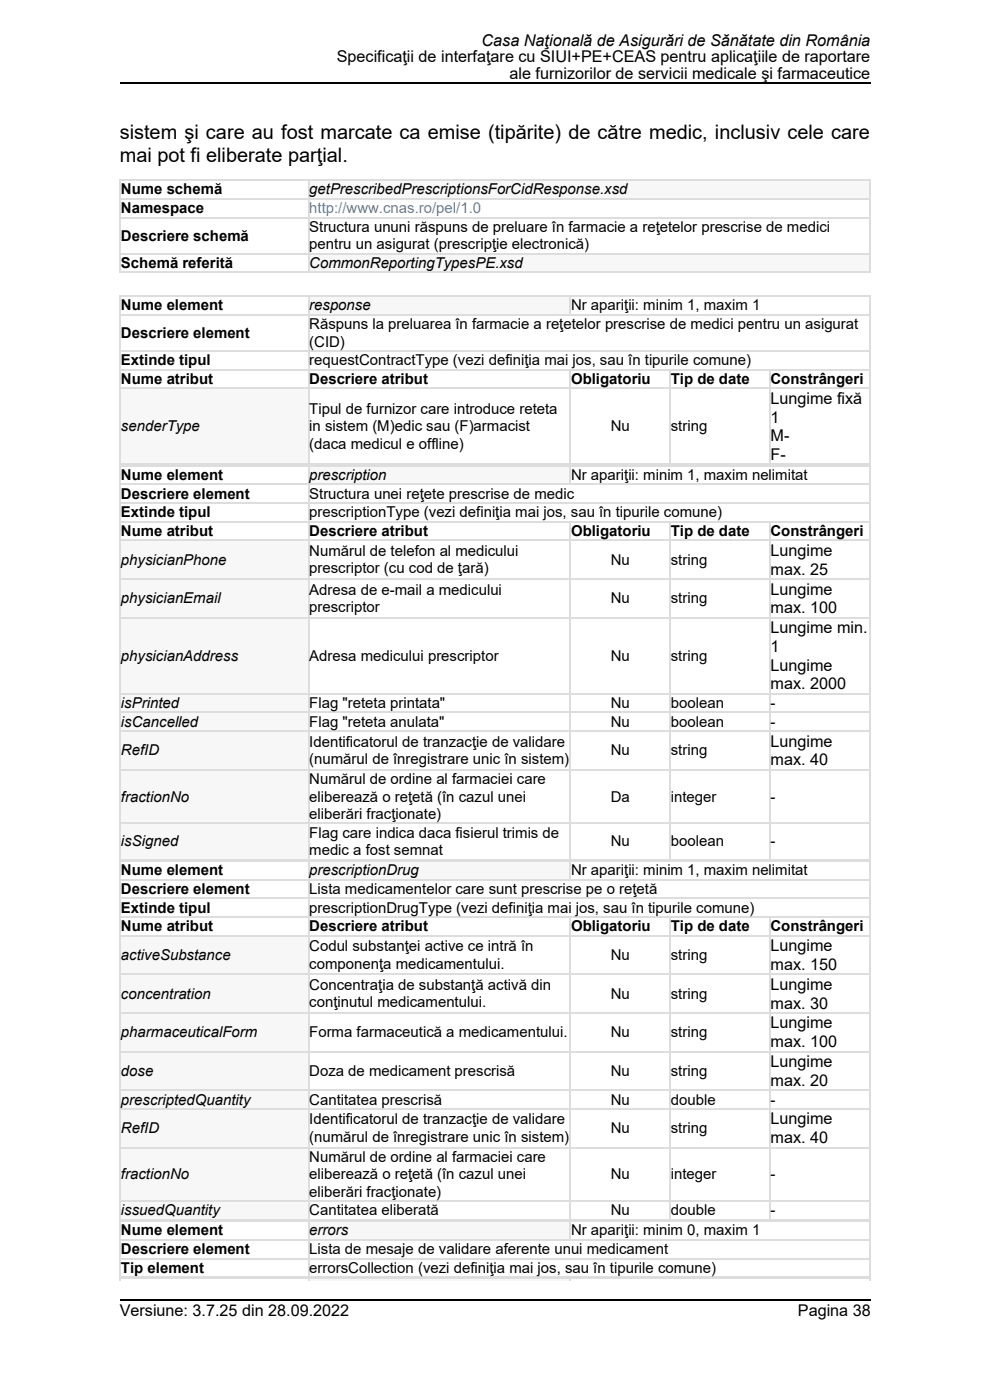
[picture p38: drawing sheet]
<svg xmlns="http://www.w3.org/2000/svg" width="210mm" height="297mm" viewBox="0 0 210 297" stroke-linecap="round" stroke-linejoin="round" font-family="sans-serif">
<defs><g id="words">
<g font-size="4.2">
<text x="25.4" y="29.4">sistem şi care au fost marcate ca emise (tipărite) de către medic, inclusiv cele care</text>
<text x="25.4" y="34.4">mai pot fi eliberate parţial.</text>
</g>
<g font-size="3.4">
<text x="102.2" y="9.8">Casa Naţională de Asigurări de Sănătate din România</text>
<text x="71.4" y="13.2">Specificaţii de interfaţare cu SIUI+PE+CEAS pentru aplicaţiile de raportare</text>
<text x="108.1" y="16.7">ale furnizorilor de servicii medicale şi farmaceutice</text>
<text x="163.4" y="85.7">Lungime fixă</text>
<text x="163.4" y="89.7">1</text>
<text x="163.4" y="93.6">M-</text>
<text x="163.4" y="97.6">F-</text>
<text x="163.4" y="118">Lungime</text>
<text x="163.4" y="121.9">max. 25</text>
<text x="163.4" y="126.2">Lungime</text>
<text x="163.4" y="130.1">max. 100</text>
<text x="163.4" y="134.4">Lungime min.</text>
<text x="163.4" y="138.3">1</text>
<text x="163.4" y="142.3">Lungime</text>
<text x="163.4" y="146.3">max. 2000</text>
<text x="163.4" y="158.4">Lungime</text>
<text x="163.4" y="162.4">max. 40</text>
<text x="163.4" y="201.8">Lungime</text>
<text x="163.4" y="205.8">max. 150</text>
<text x="163.4" y="210">Lungime</text>
<text x="163.4" y="214">max. 30</text>
<text x="163.4" y="218.2">Lungime</text>
<text x="163.4" y="222.2">max. 100</text>
<text x="163.4" y="226.4">Lungime</text>
<text x="163.4" y="230.4">max. 20</text>
<text x="163.4" y="238.6">Lungime</text>
<text x="163.4" y="242.5">max. 40</text>
<text x="25.4" y="279.3">Versiune: 3.7.25 din 28.09.2022</text>
<text x="169.3" y="279.3">Pagina 38</text>
</g>
<g font-size="3.2">
<text x="25.7" y="41.3">Nume schemă</text>
<text x="65.6" y="41.3">getPrescribedPrescriptionsForCidResponse.xsd</text>
<text x="25.7" y="45.2">Namespace</text>
<text x="25.7" y="51">Descriere schemă</text>
<text x="65.6" y="49.2">Structura ununi răspuns de preluare în farmacie a reţetelor prescrise de medici</text>
<text x="65.6" y="52.9">pentru un asigurat (prescripţie electronică)</text>
<text x="25.7" y="56.9">Schemă referită</text>
<text x="65.6" y="56.9">CommonReportingTypesPE.xsd</text>
<text x="25.7" y="65.9">Nume element</text>
<text x="65.6" y="65.9">response</text>
<text x="121.1" y="65.9">Nr apariţii: minim 1, maxim 1</text>
<text x="25.7" y="71.7">Descriere element</text>
<text x="65.6" y="69.8">Răspuns la preluarea în farmacie a reţetelor prescrise de medici pentru un asigurat</text>
<text x="25.7" y="77.5">Extinde tipul</text>
<text x="65.6" y="73.5">(CID)</text>
<text x="65.6" y="77.5">requestContractType (vezi definiţia mai jos, sau în tipurile comune)</text>
<text x="25.7" y="81.5">Nume atribut</text>
<text x="65.6" y="81.5">Descriere atribut</text>
<text x="121.1" y="81.5">Obligatoriu</text>
<text x="142.3" y="81.5">Tip de date</text>
<text x="163.4" y="81.5">Constrângeri</text>
<text x="65.6" y="87.8">Tipul de furnizor care introduce reteta</text>
<text x="25.7" y="91.5">senderType</text>
<text x="65.6" y="91.5">i</text>
<text x="65.6" y="95.2">(daca medicul e offline)</text>
<text x="66.3" y="91.5">n sistem (M)edic sau (F)armacist</text>
<text x="129.5" y="91.5">Nu</text>
<text x="142.3" y="91.5">string</text>
<text x="25.7" y="101.8">Nume element</text>
<text x="65.6" y="101.8">prescription</text>
<text x="121.1" y="101.8">Nr apariţii: minim 1, maxim nelimitat</text>
<text x="25.7" y="105.8">Descriere element</text>
<text x="65.6" y="105.8">Structura unei reţete prescrise de medic</text>
<text x="25.7" y="109.8">Extinde tipul</text>
<text x="25.7" y="113.7">Nume atribut</text>
<text x="65.6" y="109.8">prescriptionType (vezi definiţia mai jos, sau în tipurile comune)</text>
<text x="65.6" y="113.7">Descriere atribut</text>
<text x="121.1" y="113.7">Obligatoriu</text>
<text x="142.3" y="113.7">Tip de date</text>
<text x="163.4" y="113.7">Constrângeri</text>
<text x="25.7" y="119.8">physicianPhone</text>
<text x="65.6" y="118">Numărul de telefon al medicului</text>
<text x="129.5" y="119.8">Nu</text>
<text x="142.3" y="119.8">string</text>
<text x="65.6" y="121.7">prescriptor (cu cod de ţară)</text>
<text x="25.7" y="128">physicianEmail</text>
<text x="65.6" y="126.2">Adresa de e-mail a medicului</text>
<text x="65.6" y="129.9">prescriptor</text>
<text x="129.5" y="128">Nu</text>
<text x="142.3" y="128">string</text>
<text x="25.7" y="140.2">physicianAddress</text>
<text x="65.6" y="140.2">Adresa medicului prescriptor</text>
<text x="129.5" y="140.2">Nu</text>
<text x="142.3" y="140.2">string</text>
<text x="25.7" y="150.2">i</text>
<text x="25.7" y="154.2">i</text>
<text x="26.4" y="150.2">sPrinted</text>
<text x="26.4" y="154.2">sCancelled</text>
<text x="65.6" y="150.2">Flag &quot;reteta printata&quot;</text>
<text x="65.6" y="154.2">Flag &quot;reteta anulata&quot;</text>
<text x="129.5" y="150.2">Nu</text>
<text x="129.5" y="154.2">Nu</text>
<text x="142.3" y="150.2">boolean</text>
<text x="142.3" y="154.2">boolean</text>
<text x="163.4" y="150.2">-</text>
<text x="163.4" y="154.2">-</text>
<text x="25.7" y="160.3">RefID</text>
<text x="65.6" y="158.4">I</text>
<text x="66.5" y="158.4">dentificatorul de tranzacţie de validare</text>
<text x="129.5" y="160.3">Nu</text>
<text x="142.3" y="160.3">string</text>
<text x="65.6" y="162.1">(numărul de înregistrare unic în sistem)</text>
<text x="65.6" y="166.4">Numărul de ordine al farmaciei care</text>
<text x="25.7" y="170.1">fractionNo</text>
<text x="65.6" y="170.1">eliberează o reţetă (în cazul unei</text>
<text x="65.6" y="173.8">eliberări fracţionate)</text>
<text x="129.5" y="170.1">Da</text>
<text x="142.3" y="170.1">i</text>
<text x="143" y="170.1">nteger</text>
<text x="163.4" y="170.1">-</text>
<text x="25.7" y="179.6">i</text>
<text x="26.4" y="179.6">sSigned</text>
<text x="65.6" y="177.7">Flag care indica daca fisierul trimis de</text>
<text x="129.5" y="179.6">Nu</text>
<text x="142.3" y="179.6">boolean</text>
<text x="163.4" y="179.6">-</text>
<text x="25.7" y="185.7">Nume element</text>
<text x="65.6" y="181.4">medic a fost semnat</text>
<text x="65.6" y="185.7">prescriptionDrug</text>
<text x="121.1" y="185.7">Nr apariţii: minim 1, maxim nelimitat</text>
<text x="25.7" y="189.6">Descriere element</text>
<text x="65.6" y="189.6">Lista medicamentelor care sunt prescrise pe o reţetă</text>
<text x="25.7" y="193.6">Extinde tipul</text>
<text x="25.7" y="197.6">Nume atribut</text>
<text x="65.6" y="193.6">prescriptionDrugType (vezi definiţia mai jos, sau în tipurile comune)</text>
<text x="65.6" y="197.6">Descriere atribut</text>
<text x="121.1" y="197.6">Obligatoriu</text>
<text x="142.3" y="197.6">Tip de date</text>
<text x="163.4" y="197.6">Constrângeri</text>
<text x="25.7" y="203.6">activeSubstance</text>
<text x="65.6" y="201.8">Codul substanţei active ce intră în</text>
<text x="129.5" y="203.6">Nu</text>
<text x="142.3" y="203.6">string</text>
<text x="65.6" y="205.5">componenţa medicamentului.</text>
<text x="65.6" y="210">Concentraţia de substanţă activă din</text>
<text x="25.7" y="211.8">concentration</text>
<text x="65.6" y="213.7">conţinutul medicamentului.</text>
<text x="129.5" y="211.8">Nu</text>
<text x="142.3" y="211.8">string</text>
<text x="25.7" y="220">pharmaceuticalForm</text>
<text x="65.6" y="220">Forma farmaceutică a medicamentului.</text>
<text x="129.5" y="220">Nu</text>
<text x="142.3" y="220">string</text>
<text x="25.7" y="228.2">dose</text>
<text x="65.6" y="228.2">Doza de medicament prescrisă</text>
<text x="129.5" y="228.2">Nu</text>
<text x="142.3" y="228.2">string</text>
<text x="25.7" y="234.3">prescriptedQuantity</text>
<text x="65.6" y="234.3">Cantitatea prescrisă</text>
<text x="65.6" y="238.6">I</text>
<text x="66.5" y="238.6">dentificatorul de tranzacţie de validare</text>
<text x="129.5" y="234.3">Nu</text>
<text x="142.3" y="234.3">double</text>
<text x="163.4" y="234.3">-</text>
<text x="25.7" y="240.4">RefID</text>
<text x="65.6" y="242.3">(numărul de înregistrare unic în sistem)</text>
<text x="129.5" y="240.4">Nu</text>
<text x="142.3" y="240.4">string</text>
<text x="25.7" y="250.2">fractionNo</text>
<text x="65.6" y="246.5">Numărul de ordine al farmaciei care</text>
<text x="65.6" y="250.2">eliberează o reţetă (în cazul unei</text>
<text x="129.5" y="250.2">Nu</text>
<text x="142.3" y="250.2">i</text>
<text x="143" y="250.2">nteger</text>
<text x="163.4" y="250.2">-</text>
<text x="25.7" y="257.9">i</text>
<text x="26.4" y="257.9">ssuedQuantity</text>
<text x="65.6" y="253.9">eliberări fracţionate)</text>
<text x="65.6" y="257.9">Cantitatea eliberată</text>
<text x="129.5" y="257.9">Nu</text>
<text x="142.3" y="257.9">double</text>
<text x="163.4" y="257.9">-</text>
<text x="25.7" y="262.1">Nume element</text>
<text x="65.6" y="262.1">errors</text>
<text x="121.1" y="262.1">Nr apariţii: minim 0, maxim 1</text>
<text x="25.7" y="266.1">Descriere element</text>
<text x="65.6" y="266.1">Lista de mesaje de validare aferente unui medicament</text>
<text x="25.7" y="270">Tip element</text>
<text x="65.6" y="270">errorsCollection (vezi definiţia mai jos, sau în tipurile comune)</text>
</g>
<text font-size="3.2" fill="#4183c4" x="65.6" y="45.2">http://www.cnas.ro/pel/1.0</text>
</g></defs>
<path d="M65.3 38.1h119v4h-119z" fill="#f7f7f7"/>
<g fill="#fff">
<path d="M25.4 42.1h39.9v3.9h-39.9z"/>
<path d="M65.3 42.1h119v3.9h-119z"/>
<path d="M25.4 46h39.9v7.7h-39.9z"/>
<path d="M65.3 46h119v7.7h-119z"/>
<path d="M25.4 53.7h39.9v4h-39.9z"/>
<path d="M65.3 53.7h119v4h-119z"/>
</g>
<path d="M65.3 53.7h119v4h-119z" fill="#f7f7f7"/>
<path d="M25.4 38.2h159.2M25.5 38.1v19.8M65.5 38.1v19.8M184.5 38.1v19.8M25.4 57.8h159.2M25.4 53.8h159.2M25.4 46.2h159.2M25.4 42.2h159.2" fill="none" stroke="#ddd" stroke-width=".26"/>
<g fill="#fff">
<path d="M25.4 62.7h39.9v3.9h-39.9z"/>
<path d="M65.3 62.7h55.6v3.9h-55.6z"/>
</g>
<path d="M65.3 62.7h55.6v3.9h-55.6z" fill="#f7f7f7"/>
<g fill="#fff">
<path d="M120.9 62.7h63.4v3.9h-63.4z"/>
<path d="M25.4 66.6h39.9v7.7h-39.9z"/>
<path d="M65.3 66.6h119v7.7h-119z"/>
<path d="M25.4 74.3h39.9v4h-39.9z"/>
<path d="M65.3 74.3h119v4h-119z"/>
<path d="M25.4 78.3h39.9v4h-39.9z"/>
<path d="M65.3 78.3h55.6v4h-55.6z"/>
<path d="M120.9 78.3h21.1v4h-21.1z"/>
<path d="M142 78.3h21.2v4h-21.2z"/>
<path d="M163.2 78.3h21.1v4h-21.1z"/>
<path d="M25.4 82.3h39.9v16.1h-39.9z"/>
</g>
<path d="M25.4 82.3h39.9v16.1h-39.9z" fill="#f7f7f7"/>
<g fill="#fff">
<path d="M65.3 82.3h55.6v16.1h-55.6z"/>
<path d="M120.9 82.3h21.1v16.1h-21.1z"/>
<path d="M142 82.3h21.2v16.1h-21.2z"/>
<path d="M163.2 82.3h21.1v16.1h-21.1z"/>
</g>
<g fill="none" stroke="#ddd" stroke-width=".26">
<path d="M25.4 78.4h159.2M25.4 74.4h159.2M25.4 66.8h159.2M25.4 62.8h159.2M25.5 62.7v35.9M65.5 62.7v35.9M121 62.7v4.2M121 78.3v20.3M142.2 78.3v20.3M163.3 78.3v20.3M184.5 62.7v35.9M25.4 82.4h159.2"/>
<path d="M25.4 98.5h159.2"/>
</g>
<g fill="#fff">
<path d="M25.4 98.6h39.9v4h-39.9z"/>
<path d="M65.3 98.6h55.6v4h-55.6z"/>
</g>
<path d="M65.3 98.6h55.6v4h-55.6z" fill="#f7f7f7"/>
<g fill="#fff">
<path d="M120.9 98.6h63.4v4h-63.4z"/>
<path d="M25.4 102.6h39.9v4h-39.9z"/>
<path d="M65.3 102.6h119v4h-119z"/>
<path d="M25.4 106.6h39.9v3.9h-39.9z"/>
<path d="M65.3 106.6h119v3.9h-119z"/>
<path d="M25.4 110.5h39.9v4h-39.9z"/>
<path d="M65.3 110.5h55.6v4h-55.6z"/>
<path d="M120.9 110.5h21.1v4h-21.1z"/>
<path d="M142 110.5h21.2v4h-21.2z"/>
<path d="M163.2 110.5h21.1v4h-21.1z"/>
<path d="M25.4 114.5h39.9v8.2h-39.9z"/>
</g>
<path d="M25.4 114.5h39.9v8.2h-39.9z" fill="#f7f7f7"/>
<g fill="#fff">
<path d="M65.3 114.5h55.6v8.2h-55.6z"/>
<path d="M120.9 114.5h21.1v8.2h-21.1z"/>
<path d="M142 114.5h21.2v8.2h-21.2z"/>
<path d="M163.2 114.5h21.1v8.2h-21.1z"/>
<path d="M25.4 122.7h39.9v8.2h-39.9z"/>
</g>
<path d="M25.4 122.7h39.9v8.2h-39.9z" fill="#f7f7f7"/>
<g fill="#fff">
<path d="M65.3 122.7h55.6v8.2h-55.6z"/>
<path d="M120.9 122.7h21.1v8.2h-21.1z"/>
<path d="M142 122.7h21.2v8.2h-21.2z"/>
<path d="M163.2 122.7h21.1v8.2h-21.1z"/>
<path d="M25.4 130.9h39.9v16.1h-39.9z"/>
</g>
<path d="M25.4 130.9h39.9v16.1h-39.9z" fill="#f7f7f7"/>
<g fill="#fff">
<path d="M65.3 130.9h55.6v16.1h-55.6z"/>
<path d="M120.9 130.9h21.1v16.1h-21.1z"/>
<path d="M142 130.9h21.2v16.1h-21.2z"/>
<path d="M163.2 130.9h21.1v16.1h-21.1z"/>
<path d="M25.4 147h39.9v4h-39.9z"/>
</g>
<path d="M25.4 147h39.9v4h-39.9z" fill="#f7f7f7"/>
<g fill="#fff">
<path d="M65.3 147h55.6v4h-55.6z"/>
<path d="M120.9 147h21.1v4h-21.1z"/>
<path d="M142 147h21.2v4h-21.2z"/>
<path d="M163.2 147h21.1v4h-21.1z"/>
<path d="M25.4 151h39.9v4h-39.9z"/>
</g>
<path d="M25.4 151h39.9v4h-39.9z" fill="#f7f7f7"/>
<g fill="#fff">
<path d="M65.3 151h55.6v4h-55.6z"/>
<path d="M120.9 151h21.1v4h-21.1z"/>
<path d="M142 151h21.2v4h-21.2z"/>
<path d="M163.2 151h21.1v4h-21.1z"/>
<path d="M25.4 155h39.9v8.2h-39.9z"/>
</g>
<path d="M25.4 155h39.9v8.2h-39.9z" fill="#f7f7f7"/>
<g fill="#fff">
<path d="M65.3 155h55.6v8.2h-55.6z"/>
<path d="M120.9 155h21.1v8.2h-21.1z"/>
<path d="M142 155h21.2v8.2h-21.2z"/>
<path d="M163.2 155h21.1v8.2h-21.1z"/>
<path d="M25.4 163.2h39.9v11.4h-39.9z"/>
</g>
<path d="M25.4 163.2h39.9v11.4h-39.9z" fill="#f7f7f7"/>
<g fill="#fff">
<path d="M65.3 163.2h55.6v11.4h-55.6z"/>
<path d="M120.9 163.2h21.1v11.4h-21.1z"/>
<path d="M142 163.2h21.2v11.4h-21.2z"/>
<path d="M163.2 163.2h21.1v11.4h-21.1z"/>
<path d="M25.4 174.6h39.9v7.6h-39.9z"/>
</g>
<path d="M25.4 174.6h39.9v7.6h-39.9z" fill="#f7f7f7"/>
<g fill="#fff">
<path d="M65.3 174.6h55.6v7.6h-55.6z"/>
<path d="M120.9 174.6h21.1v7.6h-21.1z"/>
<path d="M142 174.6h21.2v7.6h-21.2z"/>
<path d="M163.2 174.6h21.1v7.6h-21.1z"/>
</g>
<g fill="none" stroke="#ddd" stroke-width=".26">
<path d="M25.4 98.8h159.2M25.5 98.6v83.9M65.5 98.6v83.9M121 98.6v4.3M184.5 98.6v83.9M25.4 114.6h159.2M25.4 110.7h159.2M25.4 106.7h159.2M25.4 102.7h159.2M121 110.5v72M142.2 110.5v72M163.3 110.5v72"/>
<path d="M25.4 131h159.2M25.4 122.8h159.2M25.4 155.1h159.2M25.4 151.1h159.2M25.4 147.2h159.2M25.4 174.7h159.2M25.4 163.3h159.2M25.4 182.4h159.2"/>
</g>
<g fill="#fff">
<path d="M25.4 182.5h39.9v4h-39.9z"/>
<path d="M65.3 182.5h55.6v4h-55.6z"/>
</g>
<path d="M65.3 182.5h55.6v4h-55.6z" fill="#f7f7f7"/>
<g fill="#fff">
<path d="M120.9 182.5h63.4v4h-63.4z"/>
<path d="M25.4 186.5h39.9v3.9h-39.9z"/>
<path d="M65.3 186.5h119v3.9h-119z"/>
<path d="M25.4 190.4h39.9v4h-39.9z"/>
<path d="M65.3 190.4h119v4h-119z"/>
<path d="M25.4 194.4h39.9v4h-39.9z"/>
<path d="M65.3 194.4h55.6v4h-55.6z"/>
<path d="M120.9 194.4h21.1v4h-21.1z"/>
<path d="M142 194.4h21.2v4h-21.2z"/>
<path d="M163.2 194.4h21.1v4h-21.1z"/>
<path d="M25.4 198.4h39.9v8.2h-39.9z"/>
</g>
<path d="M25.4 198.4h39.9v8.2h-39.9z" fill="#f7f7f7"/>
<g fill="#fff">
<path d="M65.3 198.4h55.6v8.2h-55.6z"/>
<path d="M120.9 198.4h21.1v8.2h-21.1z"/>
<path d="M142 198.4h21.2v8.2h-21.2z"/>
<path d="M163.2 198.4h21.1v8.2h-21.1z"/>
<path d="M25.4 206.6h39.9v8.1h-39.9z"/>
</g>
<path d="M25.4 206.6h39.9v8.1h-39.9z" fill="#f7f7f7"/>
<g fill="#fff">
<path d="M65.3 206.6h55.6v8.1h-55.6z"/>
<path d="M120.9 206.6h21.1v8.1h-21.1z"/>
<path d="M142 206.6h21.2v8.1h-21.2z"/>
<path d="M163.2 206.6h21.1v8.1h-21.1z"/>
<path d="M25.4 214.7h39.9v8.2h-39.9z"/>
</g>
<path d="M25.4 214.7h39.9v8.2h-39.9z" fill="#f7f7f7"/>
<g fill="#fff">
<path d="M65.3 214.7h55.6v8.2h-55.6z"/>
<path d="M120.9 214.7h21.1v8.2h-21.1z"/>
<path d="M142 214.7h21.2v8.2h-21.2z"/>
<path d="M163.2 214.7h21.1v8.2h-21.1z"/>
<path d="M25.4 222.9h39.9v8.2h-39.9z"/>
</g>
<path d="M25.4 222.9h39.9v8.2h-39.9z" fill="#f7f7f7"/>
<g fill="#fff">
<path d="M65.3 222.9h55.6v8.2h-55.6z"/>
<path d="M120.9 222.9h21.1v8.2h-21.1z"/>
<path d="M142 222.9h21.2v8.2h-21.2z"/>
<path d="M163.2 222.9h21.1v8.2h-21.1z"/>
<path d="M25.4 231.1h39.9v4h-39.9z"/>
</g>
<path d="M25.4 231.1h39.9v4h-39.9z" fill="#f7f7f7"/>
<g fill="#fff">
<path d="M65.3 231.1h55.6v4h-55.6z"/>
<path d="M120.9 231.1h21.1v4h-21.1z"/>
<path d="M142 231.1h21.2v4h-21.2z"/>
<path d="M163.2 231.1h21.1v4h-21.1z"/>
<path d="M25.4 235.1h39.9v8.2h-39.9z"/>
</g>
<path d="M25.4 235.1h39.9v8.2h-39.9z" fill="#f7f7f7"/>
<g fill="#fff">
<path d="M65.3 235.1h55.6v8.2h-55.6z"/>
<path d="M120.9 235.1h21.1v8.2h-21.1z"/>
<path d="M142 235.1h21.2v8.2h-21.2z"/>
<path d="M163.2 235.1h21.1v8.2h-21.1z"/>
<path d="M25.4 243.3h39.9v11.4h-39.9z"/>
</g>
<path d="M25.4 243.3h39.9v11.4h-39.9z" fill="#f7f7f7"/>
<g fill="#fff">
<path d="M65.3 243.3h55.6v11.4h-55.6z"/>
<path d="M120.9 243.3h21.1v11.4h-21.1z"/>
<path d="M142 243.3h21.2v11.4h-21.2z"/>
<path d="M163.2 243.3h21.1v11.4h-21.1z"/>
<path d="M25.4 254.7h39.9v4h-39.9z"/>
</g>
<path d="M25.4 254.7h39.9v4h-39.9z" fill="#f7f7f7"/>
<g fill="#fff">
<path d="M65.3 254.7h55.6v4h-55.6z"/>
<path d="M120.9 254.7h21.1v4h-21.1z"/>
<path d="M142 254.7h21.2v4h-21.2z"/>
<path d="M163.2 254.7h21.1v4h-21.1z"/>
</g>
<g fill="none" stroke="#ddd" stroke-width=".26">
<path d="M25.4 198.5h159.2M25.4 194.5h159.2M25.4 190.6h159.2M25.4 186.6h159.2M25.4 182.6h159.2M25.5 182.5v76.4M65.5 182.5v76.4M121 182.5v4.2M121 194.4v64.5M142.2 194.4v64.5M163.3 194.4v64.5M184.5 182.5v76.4"/>
<path d="M25.4 214.9h159.2M25.4 206.7h159.2M25.4 235.2h159.2M25.4 231.3h159.2M25.4 223.1h159.2M25.4 254.8h159.2M25.4 258.8h159.2M25.4 243.4h159.2"/>
</g>
<g fill="#fff">
<path d="M25.4 258.9h39.9v4h-39.9z"/>
<path d="M65.3 258.9h55.6v4h-55.6z"/>
</g>
<path d="M65.3 258.9h55.6v4h-55.6z" fill="#f7f7f7"/>
<g fill="#fff">
<path d="M120.9 258.9h63.4v4h-63.4z"/>
<path d="M25.4 262.9h39.9v4h-39.9z"/>
<path d="M65.3 262.9h119v4h-119z"/>
<path d="M25.4 266.9h39.9v3.9h-39.9z"/>
<path d="M65.3 266.9h119v3.9h-119z"/>
</g>
<path d="M25.4 259h159.2M25.5 258.9v12.2M65.5 258.9v12.2M121 258.9v4.2M184.5 258.9v12.2M25.4 270.9h159.2M25.4 267h159.2M25.4 263h159.2" fill="none" stroke="#ddd" stroke-width=".26"/>
<g fill="#fff">
<path d="M25.4 271.1h39.9v.6h-39.9z"/>
<path d="M65.3 271.1h55.6v.6h-55.6z"/>
</g>
<path d="M65.3 271.1h55.6v.6h-55.6z" fill="#f7f7f7"/>
<path d="M120.9 271.1h63.4v.6h-63.4z" fill="#fff"/>
<path d="M120.9 271.2h63.7" fill="none" stroke="#ddd" stroke-width=".26"/>
<g fill="#ddd">
<path d="M120.9 271.1h.2v.6h-.2z"/>
<path d="M184.3 271.1h.3v.6h-.3z"/>
</g>
<path d="M65.3 271.2h55.8" fill="none" stroke="#ddd" stroke-width=".26"/>
<g fill="#ddd">
<path d="M65.3 271.1h.3v.6h-.3z"/>
<path d="M120.9 271.1h.2v.6h-.2z"/>
</g>
<path d="M25.4 271.2h40.2" fill="none" stroke="#ddd" stroke-width=".26"/>
<g fill="#ddd">
<path d="M25.4 271.1h.3v.6h-.3z"/>
<path d="M65.3 271.1h.3v.6h-.3z"/>
</g>
<path d="M25.4 17.6h159.2M25.4 275.7h159.2" fill="none" stroke="#000" stroke-width=".26"/>
<use href="#words"/>
</svg>
